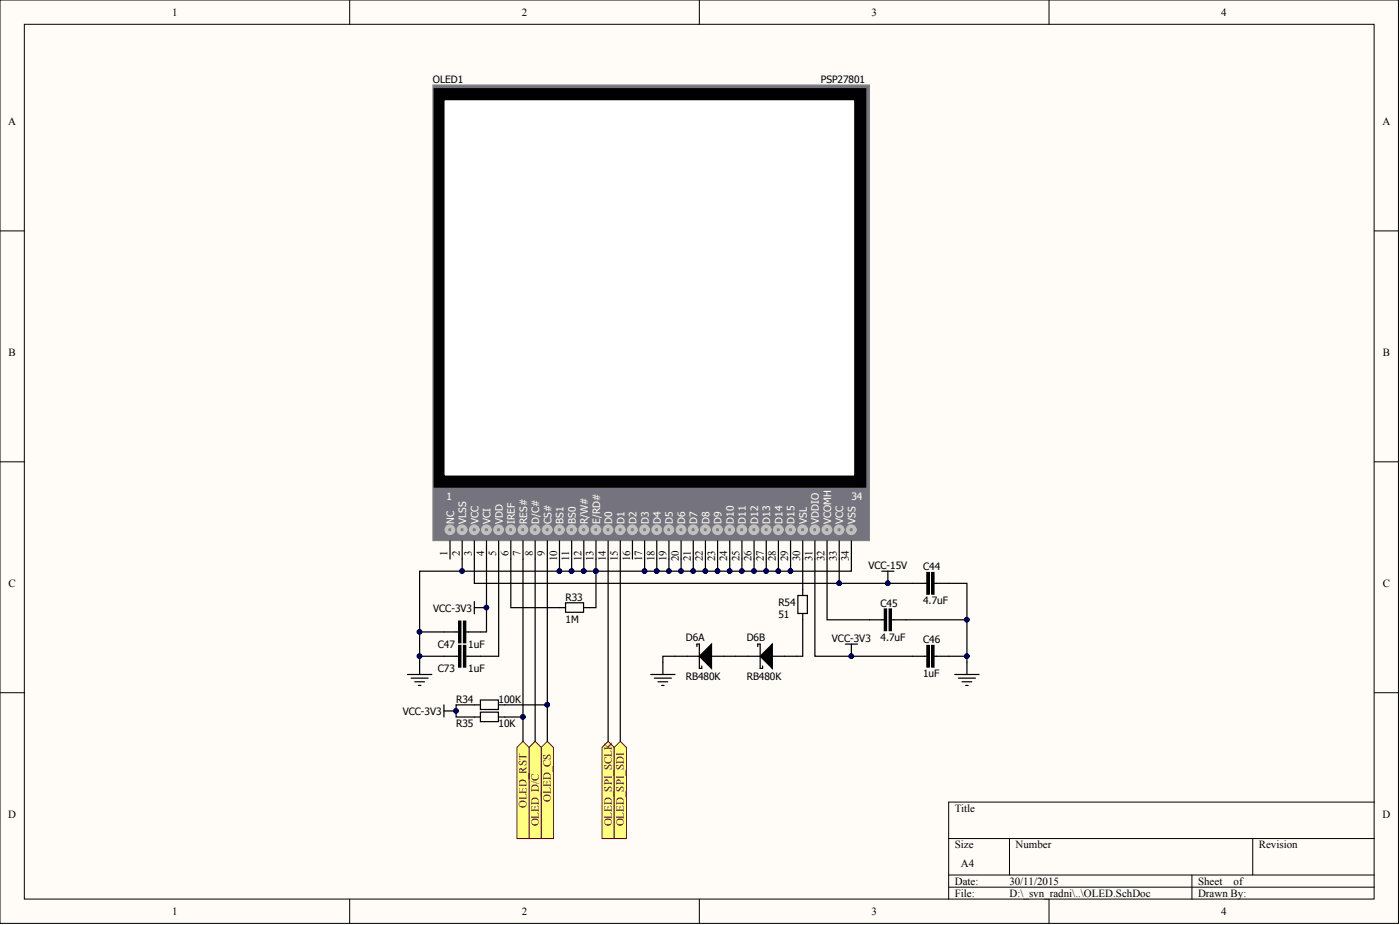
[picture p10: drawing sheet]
<svg xmlns="http://www.w3.org/2000/svg" width="292mm" height="193mm" viewBox="0 0 292 193" stroke-linecap="round" stroke-linejoin="round" font-family="sans-serif">
<defs><g id="words">
<g font-size="2.3">
<text x="35.9" y="3.3">1</text>
<text x="108.9" y="3.3">2</text>
<text x="181.8" y="3.3">3</text>
<text x="254.8" y="3.3">4</text>
<text x="1.7" y="26.1">A</text>
<text x="288.4" y="26.1">A</text>
<text x="1.8" y="74.3">B</text>
<text x="288.5" y="74.3">B</text>
<text x="93.4" y="116" transform="rotate(-90 93.4 116)">1</text>
<text x="95.9" y="116" transform="rotate(-90 95.9 116)">2</text>
<text x="98.5" y="116" transform="rotate(-90 98.5 116)">3</text>
<text x="101" y="116" transform="rotate(-90 101 116)">4</text>
<text x="103.5" y="116" transform="rotate(-90 103.5 116)">5</text>
<text x="106.1" y="116" transform="rotate(-90 106.1 116)">6</text>
<text x="108.6" y="116" transform="rotate(-90 108.6 116)">7</text>
<text x="111.1" y="116" transform="rotate(-90 111.1 116)">8</text>
<text x="113.7" y="116" transform="rotate(-90 113.7 116)">9</text>
<text x="116.2" y="117.1" transform="rotate(-90 116.2 117.1)">10</text>
<text x="118.8" y="117" transform="rotate(-90 118.8 117)">11</text>
<text x="121.3" y="117.1" transform="rotate(-90 121.3 117.1)">12</text>
<text x="123.8" y="117.1" transform="rotate(-90 123.8 117.1)">13</text>
<text x="126.4" y="117.1" transform="rotate(-90 126.4 117.1)">14</text>
<text x="128.9" y="117.1" transform="rotate(-90 128.9 117.1)">15</text>
<text x="131.4" y="117.1" transform="rotate(-90 131.4 117.1)">16</text>
<text x="134" y="117.1" transform="rotate(-90 134 117.1)">17</text>
<text x="136.5" y="117.1" transform="rotate(-90 136.5 117.1)">18</text>
<text x="139.1" y="117.1" transform="rotate(-90 139.1 117.1)">19</text>
<text x="141.6" y="117.1" transform="rotate(-90 141.6 117.1)">20</text>
<text x="144.1" y="117.1" transform="rotate(-90 144.1 117.1)">21</text>
<text x="146.7" y="117.1" transform="rotate(-90 146.7 117.1)">22</text>
<text x="149.2" y="117.1" transform="rotate(-90 149.2 117.1)">23</text>
<text x="151.7" y="117.1" transform="rotate(-90 151.7 117.1)">24</text>
<text x="154.3" y="117.1" transform="rotate(-90 154.3 117.1)">25</text>
<text x="156.8" y="117.1" transform="rotate(-90 156.8 117.1)">26</text>
<text x="159.4" y="117.1" transform="rotate(-90 159.4 117.1)">27</text>
<text x="161.9" y="117.1" transform="rotate(-90 161.9 117.1)">28</text>
<text x="164.4" y="117.1" transform="rotate(-90 164.4 117.1)">29</text>
<text x="167" y="117.1" transform="rotate(-90 167 117.1)">30</text>
<text x="169.5" y="117.1" transform="rotate(-90 169.5 117.1)">31</text>
<text x="172.1" y="117.1" transform="rotate(-90 172.1 117.1)">32</text>
<text x="174.6" y="117.1" transform="rotate(-90 174.6 117.1)">33</text>
<text x="177.1" y="117.1" transform="rotate(-90 177.1 117.1)">34</text>
<text x="1.8" y="122.5">C</text>
<text x="288.5" y="122.5">C</text>
<text x="1.7" y="170.6">D</text>
<text x="199.2" y="169.4">Title</text>
<text x="288.4" y="170.6">D</text>
<text x="199.2" y="177">Size</text>
<text x="211.9" y="177">Number</text>
<text x="262.6" y="177">Revision</text>
<text x="199.2" y="184.6">Date:</text>
<text x="200.5" y="180.8">A4</text>
<text x="210.6" y="184.6">30/11/2015</text>
<text x="250" y="184.6">Sheet</text>
<text x="257.4" y="184.6">of</text>
<text x="35.9" y="190.9">1</text>
<text x="108.9" y="190.9">2</text>
<text x="181.8" y="190.9">3</text>
<text x="199.2" y="187.1">File:</text>
<text x="210.6" y="187.1">D:\_svn_radni\..\OLED.SchDoc</text>
<text x="250" y="187.1">Drawn By:</text>
<text x="254.8" y="190.9">4</text>
</g>
<g font-size="2.3" fill="#800000">
<text x="115" y="167.2" transform="rotate(-90 115 167.2)">OLED_CS</text>
<text x="109.9" y="168.6" transform="rotate(-90 109.9 168.6)">OLED_RST</text>
<text x="112.4" y="172.4" transform="rotate(-90 112.4 172.4)">OLED_D/C</text>
<text x="127.6" y="172.4" transform="rotate(-90 127.6 172.4)">OLED_SPI_SCLK</text>
<text x="130.2" y="172.4" transform="rotate(-90 130.2 172.4)">OLED_SPI_SDI</text>
</g>
<g font-size="2.1">
<text x="90.3" y="17.3">OLED1</text>
<text x="171.3" y="17.3">PSP27801</text>
<text x="181.2" y="118.7">VCC-15V</text>
<text x="192.6" y="119">C44</text>
<text x="118" y="125.3">R33</text>
<text x="90.4" y="127.6">VCC-3V3</text>
<text x="118" y="129.9">1M</text>
<text x="162.4" y="126.3">R54</text>
<text x="162.4" y="128.9">51</text>
<text x="183.7" y="126.6">C45</text>
<text x="192.6" y="126.1">4.7uF</text>
<text x="91.4" y="135.2">C47</text>
<text x="97.7" y="135.2">1uF</text>
<text x="143.1" y="133.7">D6A</text>
<text x="155.8" y="133.7">D6B</text>
<text x="173.6" y="133.9">VCC-3V3</text>
<text x="183.7" y="133.7">4.7uF</text>
<text x="192.6" y="134.2">C46</text>
<text x="91.4" y="140.3">C73</text>
<text x="97.7" y="140.3">1uF</text>
<text x="143.1" y="141.8">RB480K</text>
<text x="155.8" y="141.8">RB480K</text>
<text x="192.6" y="141.3">1uF</text>
<text x="84" y="149.2">VCC-3V3</text>
<text x="95.2" y="146.6">R34</text>
<text x="104" y="146.6">100K</text>
<text x="95.2" y="151.7">R35</text>
<text x="104" y="151.7">10K</text>
</g>
<g font-size="2.1" fill="#fff">
<text x="93.1" y="104.3">1</text>
<text x="177.6" y="104.3">34</text>
<text x="94.7" y="109.3" transform="rotate(-90 94.7 109.3)">NC</text>
<text x="97.3" y="109.3" transform="rotate(-90 97.3 109.3)">VLSS</text>
<text x="99.8" y="109.3" transform="rotate(-90 99.8 109.3)">VCC</text>
<text x="102.4" y="109.3" transform="rotate(-90 102.4 109.3)">VCI</text>
<text x="104.9" y="109.3" transform="rotate(-90 104.9 109.3)">VDD</text>
<text x="107.4" y="109.3" transform="rotate(-90 107.4 109.3)">IREF</text>
<text x="110" y="109.3" transform="rotate(-90 110 109.3)">RES#</text>
<text x="112.5" y="109.3" transform="rotate(-90 112.5 109.3)">D/C#</text>
<text x="115" y="109.3" transform="rotate(-90 115 109.3)">CS#</text>
<text x="117.6" y="109.3" transform="rotate(-90 117.6 109.3)">BS1</text>
<text x="120.1" y="109.3" transform="rotate(-90 120.1 109.3)">BS0</text>
<text x="122.7" y="109.3" transform="rotate(-90 122.7 109.3)">R/W#</text>
<text x="125.2" y="109.3" transform="rotate(-90 125.2 109.3)">E/RD#</text>
<text x="127.7" y="109.3" transform="rotate(-90 127.7 109.3)">D0</text>
<text x="130.3" y="109.3" transform="rotate(-90 130.3 109.3)">D1</text>
<text x="132.8" y="109.3" transform="rotate(-90 132.8 109.3)">D2</text>
<text x="135.3" y="109.3" transform="rotate(-90 135.3 109.3)">D3</text>
<text x="137.9" y="109.3" transform="rotate(-90 137.9 109.3)">D4</text>
<text x="140.4" y="109.3" transform="rotate(-90 140.4 109.3)">D5</text>
<text x="143" y="109.3" transform="rotate(-90 143 109.3)">D6</text>
<text x="143.6" y="111.4">1</text>
<text x="145.5" y="109.3" transform="rotate(-90 145.5 109.3)">D7</text>
<text x="148" y="109.3" transform="rotate(-90 148 109.3)">D8</text>
<text x="150.6" y="109.3" transform="rotate(-90 150.6 109.3)">D9</text>
<text x="153.1" y="109.3" transform="rotate(-90 153.1 109.3)">D10</text>
<text x="155.6" y="109.3" transform="rotate(-90 155.6 109.3)">D11</text>
<text x="158.2" y="109.3" transform="rotate(-90 158.2 109.3)">D12</text>
<text x="160.7" y="109.3" transform="rotate(-90 160.7 109.3)">D13</text>
<text x="163.3" y="109.3" transform="rotate(-90 163.3 109.3)">D14</text>
<text x="165.8" y="109.3" transform="rotate(-90 165.8 109.3)">D15</text>
<text x="168.3" y="109.3" transform="rotate(-90 168.3 109.3)">VSL</text>
<text x="170.9" y="109.3" transform="rotate(-90 170.9 109.3)">VDDIO</text>
<text x="173.4" y="109.3" transform="rotate(-90 173.4 109.3)">VCOMH</text>
<text x="175.9" y="109.3" transform="rotate(-90 175.9 109.3)">VCC</text>
<text x="178.5" y="109.3" transform="rotate(-90 178.5 109.3)">VSS</text>
</g>
</g></defs>
<g fill="#fffcf8" stroke="#000" stroke-width=".21">
<path d="M0 0h291.8v192.6h-291.8z"/>
<path d="M5.1 5.1h281.6v182.5h-281.6z"/>
</g>
<g fill="none" stroke="#000" stroke-width=".21">
<path d="M73 0v5.1M145.9 0v5.1M218.9 0v5.1M0 48.2h5.1M286.8 48.2h5M0 96.3h5.1M286.8 96.3h5M193.4 119.4h.5v4.6h-.5zM194.4 119.4h.5v4.6h-.5zM95.7 129.6h.5v4.5h-.5zM96.7 129.6h.5v4.5h-.5zM184.5 127h.5v4.6h-.5z"/>
<path d="M185.5 127h.5v4.6h-.5zM193.4 134.6h.5v4.6h-.5zM194.4 134.6h.5v4.6h-.5zM0 144.5h5.1M286.8 144.5h5M197.9 174.9h88.9M210.6 174.9v7.6M261.4 174.9v7.6M286.8 167.3h-88.9v20.3M73 187.6v5.1M145.9 187.6v5.1M197.9 182.5h88.9"/>
<path d="M197.9 185.1h88.9M218.9 187.6v5.1M248.7 182.5v5.1"/>
</g>
<g fill="none" stroke="#000" stroke-width=".25">
<path d="M92.6 131.8h3.1M97.2 131.8h3M116.7 126.8h1.3M118 125.8h3.8v1.9h-3.8zM121.8 126.8h1.3M176.4 134.4h2.5M177.6 134.4v2.5M181.4 129.3h3.1M186 129.3h3.1M190.3 136.9h3.1M190.3 121.7h3.1M194.9 136.9h3"/>
<path d="M194.9 121.7h3M92.6 147v2.6M92.6 148.3h2.6M100.2 148.6h3.8v1.9h-3.8zM100.2 146h3.8v2h-3.8zM100.2 147h-5v2.6h5M104 149.6h5.1M104 147h10.2"/>
</g>
<g fill="#000">
<path d="M95.7 129.6h.5v4.5h-.5z" fill-rule="evenodd"/>
<path d="M96.7 129.6h.5v4.5h-.5z" fill-rule="evenodd"/>
<path d="M184.5 127h.5v4.6h-.5z" fill-rule="evenodd"/>
<path d="M185.5 127h.5v4.6h-.5z" fill-rule="evenodd"/>
<path d="M193.4 134.6h.5v4.6h-.5z" fill-rule="evenodd"/>
<path d="M193.4 119.4h.5v4.6h-.5z" fill-rule="evenodd"/>
<path d="M194.4 134.6h.5v4.6h-.5z" fill-rule="evenodd"/>
<path d="M194.4 119.4h.5v4.6h-.5z" fill-rule="evenodd"/>
</g>
<g fill="#000080" stroke="#000080" stroke-width=".21">
<circle cx="177.6" cy="136.9" r=".48"/>
<circle cx="95.1" cy="148.3" r=".48"/>
<circle cx="109.1" cy="149.6" r=".48"/>
<circle cx="114.2" cy="147" r=".48"/>
</g>
<path d="M90.3 17.7h91.1v95.1h-91.1z" fill="#75747e" stroke="#808080" stroke-width=".25"/>
<path d="M91.1 19h89v82.1h-89z" fill="#000080" stroke="#000" stroke-width="1.3"/>
<path d="M92.1 20.3h86.8v79.5h-86.8z" fill="#fff" stroke="#000" stroke-width="1.3"/>
<g fill="#808080" stroke="#c0c0c0" stroke-width=".76">
<circle cx="142.1" cy="110.5" r=".74"/>
<circle cx="139.5" cy="110.5" r=".74"/>
<circle cx="137" cy="110.5" r=".74"/>
<circle cx="134.5" cy="110.5" r=".74"/>
<circle cx="131.9" cy="110.5" r=".74"/>
<circle cx="129.4" cy="110.5" r=".74"/>
<circle cx="126.9" cy="110.5" r=".74"/>
<circle cx="124.3" cy="110.5" r=".74"/>
<circle cx="121.8" cy="110.5" r=".74"/>
<circle cx="119.2" cy="110.5" r=".74"/>
<circle cx="116.7" cy="110.5" r=".74"/>
<circle cx="114.2" cy="110.5" r=".74"/>
<circle cx="111.6" cy="110.5" r=".74"/>
<circle cx="109.1" cy="110.5" r=".74"/>
<circle cx="106.6" cy="110.5" r=".74"/>
</g>
<path d="M93.9 112.8v3.8" fill="none" stroke="#000" stroke-width=".25"/>
<g fill="#808080" stroke="#c0c0c0" stroke-width=".76">
<circle cx="104" cy="110.5" r=".74"/>
<circle cx="101.5" cy="110.5" r=".74"/>
<circle cx="98.9" cy="110.5" r=".74"/>
<circle cx="96.4" cy="110.5" r=".74"/>
<circle cx="147.2" cy="110.5" r=".74"/>
<circle cx="144.6" cy="110.5" r=".74"/>
<circle cx="93.9" cy="110.5" r=".74"/>
</g>
<g fill="none" stroke="#000" stroke-width=".25">
<path d="M96.4 112.8v3.8M99 112.8v3.8M101.5 112.8v3.8M104 112.8v3.8M106.6 112.8v3.8M109.1 112.8v3.8M111.7 112.8v3.8M114.2 112.8v3.8M116.7 112.8v3.8M119.3 112.8v3.8M121.8 112.8v3.8M124.3 112.8v3.8"/>
<path d="M126.9 112.8v3.8M129.4 112.8v3.8M132 112.8v3.8M134.5 112.8v3.8M137 112.8v3.8M139.6 112.8v3.8M142.1 112.8v3.8M144.6 112.8v3.8M147.2 112.8v3.8M149.7 112.8v3.8"/>
</g>
<circle cx="149.7" cy="110.5" r=".74" fill="#808080" stroke="#c0c0c0" stroke-width=".76"/>
<path d="M152.3 112.8v3.8" fill="none" stroke="#000" stroke-width=".25"/>
<circle cx="152.2" cy="110.5" r=".74" fill="#808080" stroke="#c0c0c0" stroke-width=".76"/>
<path d="M154.8 112.8v3.8" fill="none" stroke="#000" stroke-width=".25"/>
<circle cx="154.8" cy="110.5" r=".74" fill="#808080" stroke="#c0c0c0" stroke-width=".76"/>
<path d="M157.3 112.8v3.8" fill="none" stroke="#000" stroke-width=".25"/>
<circle cx="157.3" cy="110.5" r=".74" fill="#808080" stroke="#c0c0c0" stroke-width=".76"/>
<path d="M159.9 112.8v3.8" fill="none" stroke="#000" stroke-width=".25"/>
<circle cx="159.8" cy="110.5" r=".74" fill="#808080" stroke="#c0c0c0" stroke-width=".76"/>
<path d="M162.4 112.8v3.8" fill="none" stroke="#000" stroke-width=".25"/>
<circle cx="162.4" cy="110.5" r=".74" fill="#808080" stroke="#c0c0c0" stroke-width=".76"/>
<path d="M164.9 112.8v3.8" fill="none" stroke="#000" stroke-width=".25"/>
<circle cx="164.9" cy="110.5" r=".74" fill="#808080" stroke="#c0c0c0" stroke-width=".76"/>
<path d="M167.5 112.8v3.8" fill="none" stroke="#000" stroke-width=".25"/>
<circle cx="167.5" cy="110.5" r=".74" fill="#808080" stroke="#c0c0c0" stroke-width=".76"/>
<path d="M170 112.8v3.8" fill="none" stroke="#000" stroke-width=".25"/>
<circle cx="170" cy="110.5" r=".74" fill="#808080" stroke="#c0c0c0" stroke-width=".76"/>
<path d="M172.6 112.8v3.8" fill="none" stroke="#000" stroke-width=".25"/>
<circle cx="172.5" cy="110.5" r=".74" fill="#808080" stroke="#c0c0c0" stroke-width=".76"/>
<path d="M175.1 112.8v3.8" fill="none" stroke="#000" stroke-width=".25"/>
<circle cx="175.1" cy="110.5" r=".74" fill="#808080" stroke="#c0c0c0" stroke-width=".76"/>
<path d="M177.6 112.8v3.8" fill="none" stroke="#000" stroke-width=".25"/>
<circle cx="177.6" cy="110.5" r=".74" fill="#808080" stroke="#c0c0c0" stroke-width=".76"/>
<g fill="#ffff80" stroke="#800000" stroke-width=".21">
<path d="M112.9 155.9l1.3-1.2 1.3 1.2v19h-2.6z" fill-rule="evenodd"/>
<path d="M110.4 155.9l1.3-1.2 1.2 1.2v19h-2.5z" fill-rule="evenodd"/>
<path d="M107.8 155.9l1.3-1.2 1.3 1.2v19h-2.6z" fill-rule="evenodd"/>
</g>
<path d="M111.7 116.6v38.1M126.9 116.6v38.1M129.4 116.6v38.1" fill="none" stroke="#000" stroke-width=".25"/>
<g fill="#ffff80" stroke="#800000" stroke-width=".21">
<path d="M125.6 155.9l1.3-1.2 1.2 1.2v19h-2.5z" fill-rule="evenodd"/>
<path d="M128.1 155.9l1.3-1.2 1.3 1.2v19h-2.6z" fill-rule="evenodd"/>
</g>
<g fill="none" stroke="#000" stroke-width=".25">
<path d="M96.4 116.6v2.6M99 116.6v5.1h76.1M101.5 116.6v15.2h-1.3M104 116.6v20.3h-6.8M106.6 116.6v10.2h10.1M109.1 116.6v38.1M114.2 116.6v38.1M116.7 116.6v2.6M119.3 116.6v2.6h-31.8v12.6M121.8 116.6v2.6M124.3 116.6v10.2h-1.2M134.5 116.6v2.6"/>
<path d="M137 116.6v2.6M139.6 116.6v2.6M142.1 116.6v2.6M144.6 116.6v2.6M147.2 116.6v2.6M149.7 116.6v2.6M152.3 116.6v2.6M154.8 116.6v2.6M157.3 116.6v2.6M159.9 116.6v2.6M162.4 116.6v2.6M164.9 116.6v2.6"/>
<path d="M167.5 116.6v7.6M170 116.6v20.3h20.3M172.6 116.6v12.7h8.8M175.1 116.6v5.1h15.2M177.6 116.6v2.6h-58.3M184 119.2h2.5M185.2 119.2v2.5M87.5 136.9h8.2M92.6 131.8h-5.1v8.9M99 125.5v2.5M99 126.8h2.5M145.4 134.9v-.5h.5v5h.5v-.5"/>
<path d="M145.9 136.9l2.6-2.5v5zM145.9 136.9h-7.6v3.8M148.5 136.9h10.1M158.1 134.9v-.5h.5v5h.5v-.5M158.6 136.9l2.5-2.5v5zM166.5 124.2h1.9v3.8h-1.9zM167.5 128v8.9h-6.4M189.1 129.3h12.6M197.9 121.7h3.8v19M197.9 136.9h3.8M85 140.7h5.1M85.8 141.5h3.5"/>
<path d="M86.5 142.2h2.1M87.3 143h.5M135.8 140.7h5M136.5 141.5h3.6M137.3 142.2h2M138 143h.6M199.2 140.7h5.1M200 141.5h3.5M200.7 142.2h2.1M201.5 143h.5"/>
</g>
<g fill="#000080" stroke="#000080" stroke-width=".21">
<circle cx="116.7" cy="119.1" r=".48"/>
<circle cx="185.2" cy="121.7" r=".48"/>
<circle cx="96.4" cy="119.1" r=".48"/>
<circle cx="124.3" cy="119.1" r=".48"/>
<circle cx="175.1" cy="121.7" r=".48"/>
<circle cx="101.5" cy="126.7" r=".48"/>
<circle cx="109.1" cy="149.6" r=".48"/>
<circle cx="114.2" cy="147" r=".48"/>
<circle cx="87.5" cy="136.9" r=".48"/>
<circle cx="119.2" cy="119.1" r=".48"/>
<circle cx="87.5" cy="131.8" r=".48"/>
<circle cx="177.6" cy="136.9" r=".48"/>
<circle cx="201.7" cy="129.3" r=".48"/>
<circle cx="201.7" cy="136.9" r=".48"/>
<circle cx="134.5" cy="119.1" r=".48"/>
<circle cx="137" cy="119.1" r=".48"/>
<circle cx="139.5" cy="119.1" r=".48"/>
<circle cx="142.1" cy="119.1" r=".48"/>
<circle cx="144.6" cy="119.1" r=".48"/>
<circle cx="147.2" cy="119.1" r=".48"/>
<circle cx="149.7" cy="119.1" r=".48"/>
<circle cx="152.2" cy="119.1" r=".48"/>
<circle cx="154.8" cy="119.1" r=".48"/>
<circle cx="157.3" cy="119.1" r=".48"/>
<circle cx="159.8" cy="119.1" r=".48"/>
<circle cx="162.4" cy="119.1" r=".48"/>
<circle cx="164.9" cy="119.1" r=".48"/>
<circle cx="121.8" cy="119.1" r=".48"/>
</g>
<g fill="#000">
<path d="M145.9 136.9l2.6-2.5v5zM158.6 136.9l2.5-2.5v5z"/>
<path d="M95.7 134.6h.5v4.6h-.5z" fill-rule="evenodd"/>
<path d="M96.7 134.6h.5v4.6h-.5z" fill-rule="evenodd"/>
</g>
<path d="M95.7 134.6h.5v4.6h-.5zM96.7 134.6h.5v4.6h-.5z" fill="none" stroke="#000" stroke-width=".21"/>
<use href="#words"/>
</svg>
